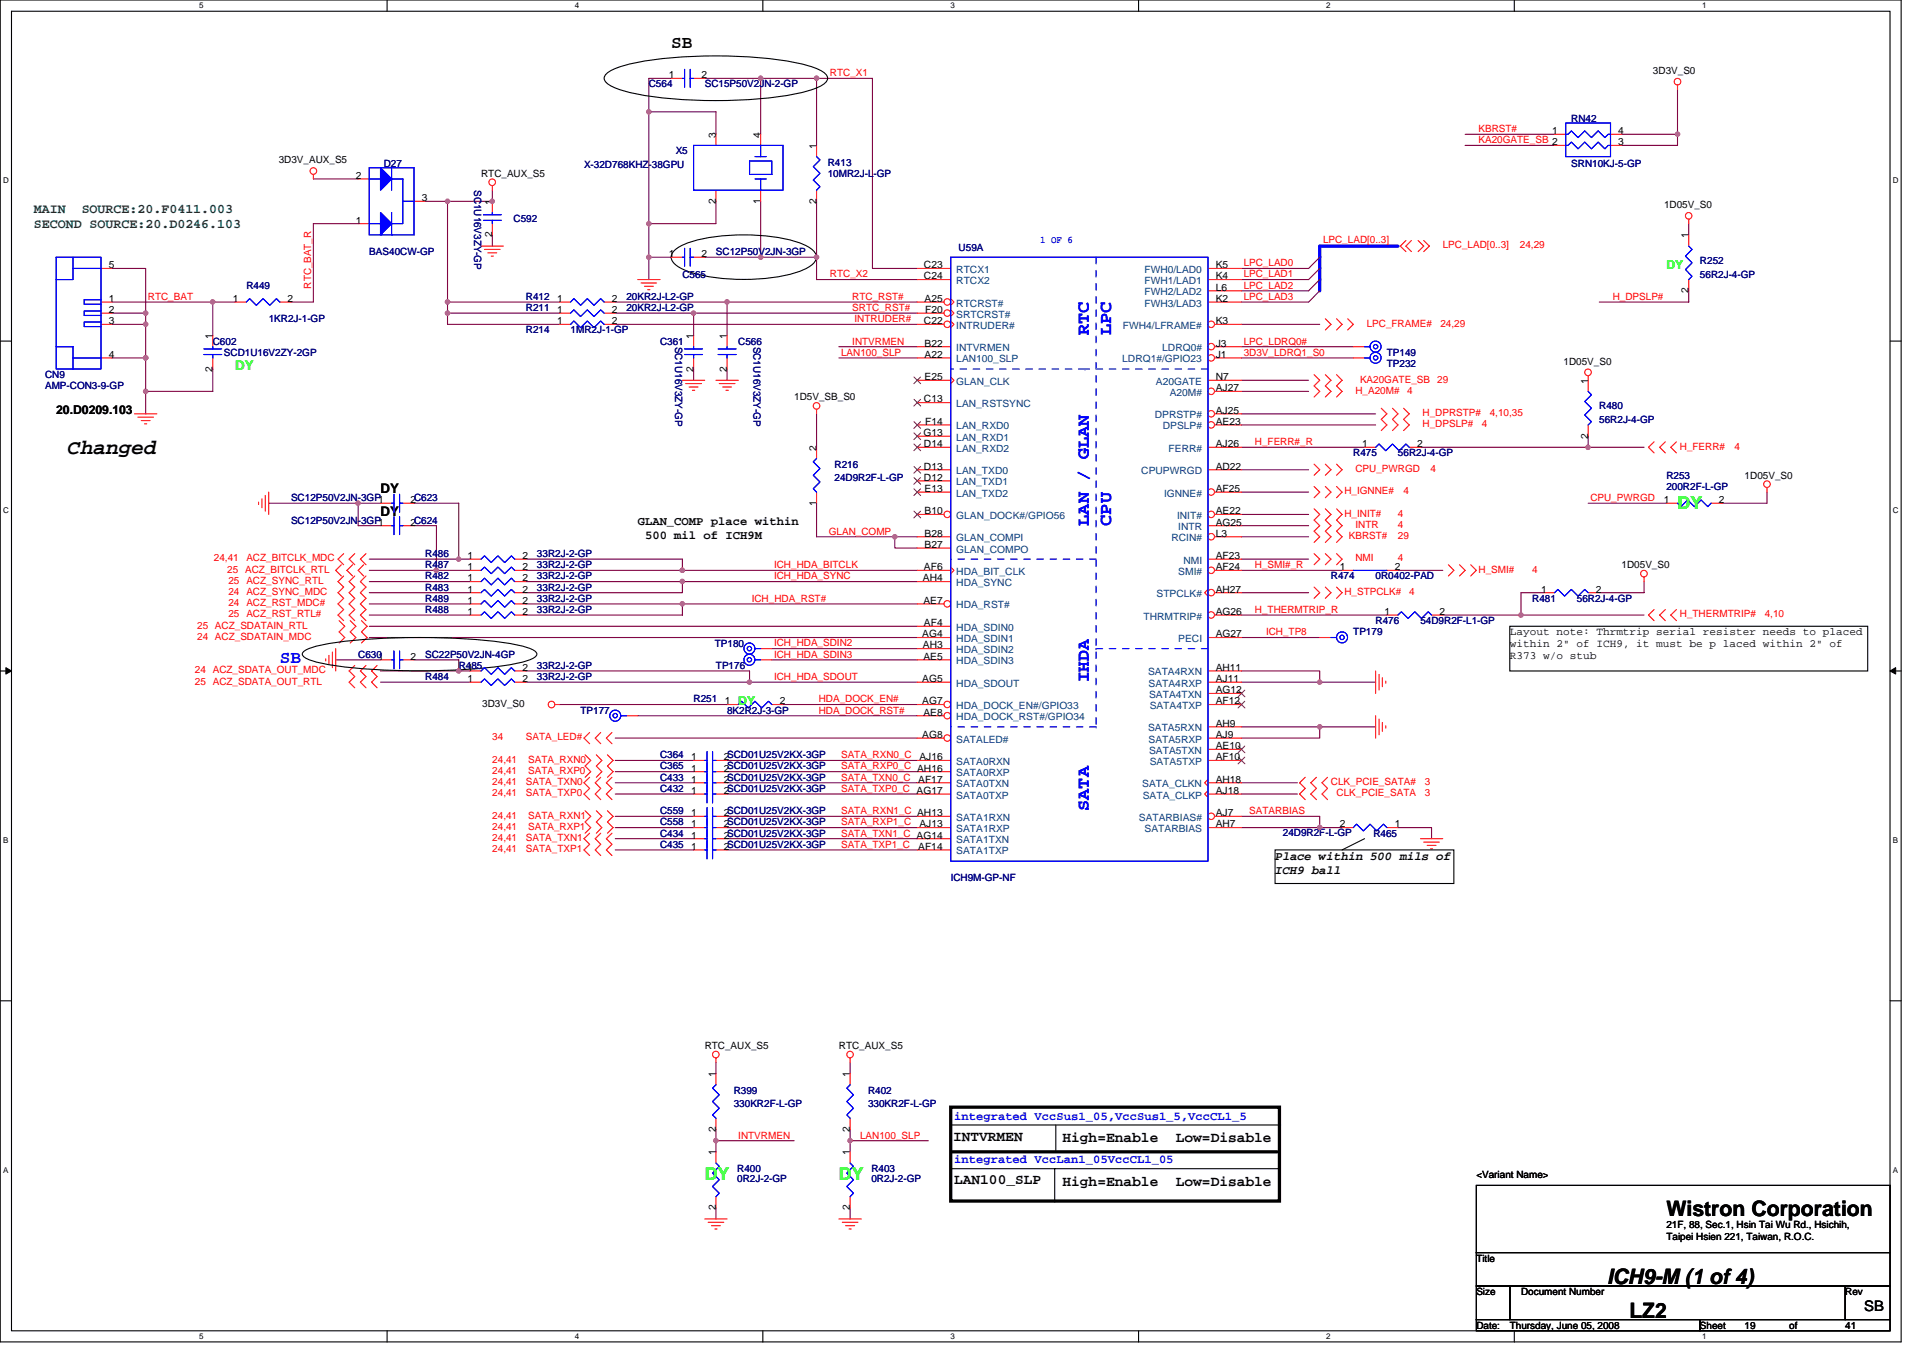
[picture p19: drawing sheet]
<svg xmlns="http://www.w3.org/2000/svg" width="297mm" height="210mm" viewBox="0 0 297 210" stroke-linecap="round" stroke-linejoin="round" font-family="sans-serif">
<defs><g id="words">
<g font-size="3.3">
<text x="10.4" y="70.1">Changed</text>
<text x="257.4" y="187.9">Wistron Corporation</text>
<text x="248.2" y="198.4">ICH9-M (1 of 4)</text>
<text x="251.7" y="203.6">LZ2</text>
</g>
<text font-size="2.8" x="103.7" y="7.5">SB</text>
<g font-size="2.8" fill="#00f">
<text x="168.2" y="51.8" transform="rotate(-90 168.2 51.8)">RTC</text>
<text x="171.7" y="51.8" transform="rotate(-90 171.7 51.8)">LPC</text>
<text x="168.2" y="81.2" transform="rotate(-90 168.2 81.2)">LAN / GLAN</text>
<text x="171.7" y="81.2" transform="rotate(-90 171.7 81.2)">CPU</text>
<text x="43.2" y="102.5">SB</text>
<text x="168.2" y="105.4" transform="rotate(-90 168.2 105.4)">IHDA</text>
<text x="168.2" y="125.2" transform="rotate(-90 168.2 125.2)">SATA</text>
</g>
<g font-size="2.8" fill="#0f0">
<text x="259.1" y="78.6">DY</text>
<text x="108.9" y="182.2">DY</text>
<text x="129.6" y="182.2">DY</text>
</g>
<g font-size="2.2">
<text x="147.2" y="176.2">INTVRMEN</text>
<text x="164.1" y="176.3">High=Enable</text>
<text x="181.6" y="176.3">Low=Disable</text>
<text x="147.4" y="182.9">LAN100_SLP</text>
<text x="164.1" y="183.2">High=Enable</text>
<text x="181.6" y="183.2">Low=Disable</text>
<text x="288" y="202.6">SB</text>
</g>
<g font-size="2.1" fill="#008000">
<text x="5.2" y="32.8">MAIN</text>
<text x="5.2" y="35.2">SECOND SOURCE:20.D0246.103</text>
<text x="12.6" y="32.8">SOURCE:20.F0411.003</text>
</g>
<text font-size="2.1" fill="#0f0" x="36.3" y="57.2">DY</text>
<g font-size="2.1">
<text x="58.8" y="76.2">DY</text>
<text x="58.8" y="79.6">DY</text>
</g>
<g font-size="1.9" fill="#0f0">
<text x="257.4" y="41.5">DY</text>
<text x="114" y="108.9">DY</text>
</g>
<g font-size="1.9">
<text x="8.7" y="63.9">20.D0209.103</text>
<text x="98.5" y="81">GLAN_COMP place within</text>
<text x="99.6" y="83.2">500 mil of ICH9M</text>
<text x="197" y="132.9">Place within 500 mils of</text>
<text x="197" y="135.1">ICH9 ball</text>
</g>
<g font-size="1.9" fill="#00f">
<text x="147.4" y="172.9">integrated VccSus1_05,VccSus1_5,VccCL1_5</text>
<text x="147.4" y="179.7">integrated VccLan1_05VccCL1_05</text>
</g>
<g font-size="1.7">
<text x="233.2" y="98.1">Layout note: Thrmtrip serial resister needs to placed</text>
<text x="233.2" y="99.9">within 2&quot; of ICH9, it must be p laced within 2&quot; of</text>
<text x="233.2" y="101.7">R373 w/o stub</text>
</g>
<g font-size="1.5" fill="#f00">
<text x="128.2" y="11.8">RTC_X1</text>
<text x="228.4" y="20.4">KBRST#</text>
<text x="228.4" y="22.1">KA20GATE_SB 2</text>
<text x="192.1" y="41.1">LPC_LAD0</text>
<text x="204.4" y="37.5">LPC_LAD[0..3]</text>
<text x="222.9" y="38.4">LPC_LAD[0..3]</text>
<text x="234.8" y="38.4">24,29</text>
<text x="22.8" y="46.3">RTC_BAT</text>
<text x="48.1" y="44.6" transform="rotate(-90 48.1 44.6)">RTC_BAT_R</text>
<text x="128.2" y="42.8">RTC_X2</text>
<text x="131.7" y="46.3">RTC_RST#</text>
<text x="192.1" y="42.8">LPC_LAD1</text>
<text x="192.1" y="44.6">LPC_LAD2</text>
<text x="192.1" y="46.3">LPC_LAD3</text>
<text x="249.1" y="46.3">H_DPSLP#</text>
<text x="131.7" y="53.2">INTVRMEN</text>
<text x="131.7" y="48">SRTC_RST#</text>
<text x="132" y="49.8">INTRUDER#</text>
<text x="192.1" y="53.2">LPC_LDRQ0#</text>
<text x="211.1" y="50.5">LPC_FRAME#</text>
<text x="222.5" y="50.5">24,29</text>
<text x="129.9" y="54.9">LAN100_SLP</text>
<text x="192.1" y="54.9">3D3V_LDRQ1_S0</text>
<text x="210.1" y="59.1">KA20GATE_SB</text>
<text x="222" y="59.1">29</text>
<text x="209.4" y="60.8">H_A20M#</text>
<text x="217.3" y="60.8">4</text>
<text x="219.7" y="64.3">H_DPRSTP#</text>
<text x="219.7" y="66">H_DPSLP#</text>
<text x="228.9" y="66">4</text>
<text x="230.1" y="64.3">4,10,35</text>
<text x="193.8" y="68.7">H_FERR#_R</text>
<text x="259.5" y="69.4">H_FERR#</text>
<text x="267.9" y="69.4">4</text>
<text x="207.7" y="76.4">H_IGNNE#</text>
<text x="209.4" y="72.9">CPU_PWRGD</text>
<text x="216.8" y="76.4">4</text>
<text x="221" y="72.9">4</text>
<text x="245.7" y="77.4">CPU_PWRGD</text>
<text x="128" y="82.6">GLAN_COMP</text>
<text x="207.7" y="79.8">H_INIT#</text>
<text x="208.3" y="83.3">KBRST#</text>
<text x="209.4" y="81.6">INTR</text>
<text x="215.9" y="79.8">4</text>
<text x="215.9" y="83.3">29</text>
<text x="215.9" y="81.6">4</text>
<text x="33" y="86.7">24,41</text>
<text x="35.1" y="88.5">25 ACZ_BITCLK_RTL</text>
<text x="38.1" y="86.7">ACZ_BITCLK_MDC</text>
<text x="119.6" y="87.8">ICH_HDA_BITCLK</text>
<text x="119.6" y="89.5">ICH_HDA_SYNC</text>
<text x="193.8" y="87.8">H_SMI#_R</text>
<text x="209.4" y="86.7">NMI</text>
<text x="215.9" y="86.7">4</text>
<text x="228.4" y="88.5">H_SMI#</text>
<text x="236.7" y="88.5">4</text>
<text x="35.3" y="95.4">25 ACZ_RST_RTL#</text>
<text x="35.3" y="90.2">25 ACZ_SYNC_RTL</text>
<text x="35.3" y="91.9">24 ACZ_SYNC_MDC</text>
<text x="35.3" y="93.6">24 ACZ_RST_MDC#</text>
<text x="116.1" y="92.9">ICH_HDA_RST#</text>
<text x="193.8" y="94.7">H_THERMTRIP_R</text>
<text x="207.7" y="91.9">H_STPCLK#</text>
<text x="217.7" y="91.9">4</text>
<text x="259.5" y="95.4">H_THERMTRIP#</text>
<text x="272.6" y="95.4">4,10</text>
<text x="30.5" y="98.8">24 ACZ_SDATAIN_MDC</text>
<text x="30.5" y="97.1">25 ACZ_SDATAIN_RTL</text>
<text x="119.6" y="101.6">ICH_HDA_SDIN3</text>
<text x="119.6" y="99.8">ICH_HDA_SDIN2</text>
<text x="195.6" y="98.1">ICH_TP8</text>
<text x="30.1" y="105.7">25 ACZ_SDATA_OUT_RTL</text>
<text x="30.1" y="104">24 ACZ_SDATA_OUT_MDC</text>
<text x="119.6" y="105">ICH_HDA_SDOUT</text>
<text x="126.5" y="110.2">HDA_DOCK_RST#</text>
<text x="126.5" y="108.5">HDA_DOCK_EN#</text>
<text x="76" y="114.4">34</text>
<text x="76" y="117.8">24,41</text>
<text x="76" y="119.5">24,41</text>
<text x="81.2" y="114.4">SATA_LED#</text>
<text x="81.6" y="117.8">SATA_RXN0</text>
<text x="81.6" y="119.5">SATA_RXP0</text>
<text x="129.9" y="117.1">SATA_RXN0_C</text>
<text x="129.9" y="118.9">SATA_RXP0_C AH16</text>
<text x="76" y="121.3">24,41</text>
<text x="76" y="123">24,41</text>
<text x="81.2" y="121.3">SATA_TXN0</text>
<text x="81.2" y="123">SATA_TXP0</text>
<text x="129.9" y="120.6">SATA_TXN0_C</text>
<text x="129.9" y="122.3">SATA_TXP0_C AG17</text>
<text x="129.9" y="125.8">SATA_RXN1_C AH13</text>
<text x="193" y="125.8">SATARBIAS</text>
<text x="205.6" y="121.3">CLK_PCIE_SATA#</text>
<text x="206.5" y="123">CLK_PCIE_SATA</text>
<text x="220.1" y="121.3">3</text>
<text x="220.1" y="123">3</text>
<text x="76" y="129.9">24,41</text>
<text x="76" y="131.6">24,41</text>
<text x="76" y="126.4">24,41</text>
<text x="76" y="128.2">24,41</text>
<text x="81.2" y="129.9">SATA_TXN1</text>
<text x="81.2" y="131.6">SATA_TXP1</text>
<text x="81.6" y="126.4">SATA_RXN1</text>
<text x="81.6" y="128.2">SATA_RXP1</text>
<text x="129.9" y="127.5">SATA_RXP1_C</text>
<text x="129.9" y="129.2">SATA_TXN1_C AG14</text>
<text x="129.9" y="130.9">SATA_TXP1_C</text>
<text x="114" y="175.9">INTVRMEN</text>
<text x="132.9" y="175.9">LAN100_SLP</text>
</g>
<g font-size="1.5">
<text x="255.3" y="11.4">3D3V_S0</text>
<text x="103.3" y="12.1">1</text>
<text x="108.3" y="12.1">2</text>
<text x="110.6" y="21.3" transform="rotate(-90 110.6 21.3)">3</text>
<text x="117.5" y="21.3" transform="rotate(-90 117.5 21.3)">4</text>
<text x="126.1" y="23" transform="rotate(-90 126.1 23)">1</text>
<text x="239.8" y="20.7">1</text>
<text x="250" y="22.4">3</text>
<text x="250" y="20.7">4</text>
<text x="43" y="25.2">3D3V_AUX_S5</text>
<text x="54.9" y="27.6">2</text>
<text x="74.3" y="27.3">RTC_AUX_S5</text>
<text x="54.9" y="34.5">1</text>
<text x="65.2" y="31.1">3</text>
<text x="76" y="31.6" transform="rotate(-90 76 31.6)">1</text>
<text x="110.6" y="31.5" transform="rotate(-90 110.6 31.5)">2</text>
<text x="117.5" y="31.5" transform="rotate(-90 117.5 31.5)">1</text>
<text x="126.1" y="31.5" transform="rotate(-90 126.1 31.5)">2</text>
<text x="257" y="32.2">1D05V_S0</text>
<text x="16.8" y="41.4">5</text>
<text x="76" y="36.6" transform="rotate(-90 76 36.6)">2</text>
<text x="103.3" y="39.7">1</text>
<text x="108.3" y="39.7">2</text>
<text x="142.7" y="41.4">C23</text>
<text x="187.8" y="41.4">K5</text>
<text x="260.8" y="36.8" transform="rotate(-90 260.8 36.8)">1</text>
<text x="16.8" y="46.6">1</text>
<text x="36" y="46.6">1</text>
<text x="44.4" y="46.6">2</text>
<text x="86" y="46.6">1</text>
<text x="94.5" y="46.6">2</text>
<text x="142.7" y="43.2">C24</text>
<text x="142.8" y="46.6">A25</text>
<text x="187.8" y="43.2">K4</text>
<text x="187.8" y="44.9">L6</text>
<text x="187.8" y="46.6">K2</text>
<text x="260.8" y="45.3" transform="rotate(-90 260.8 45.3)">2</text>
<text x="16.8" y="48.3">2</text>
<text x="16.8" y="50.1">3</text>
<text x="32.8" y="52.3" transform="rotate(-90 32.8 52.3)">1</text>
<text x="86" y="50.1">1</text>
<text x="86" y="48.3">1</text>
<text x="94.5" y="50.1">2</text>
<text x="94.5" y="48.3">2</text>
<text x="107.1" y="52.3" transform="rotate(-90 107.1 52.3)">1</text>
<text x="112.3" y="52.3" transform="rotate(-90 112.3 52.3)">1</text>
<text x="142.7" y="50.1">C22</text>
<text x="142.8" y="53.5">B22</text>
<text x="142.9" y="48.3">F20</text>
<text x="187.8" y="53.5">J3</text>
<text x="187.8" y="50.1">K3</text>
<text x="16.8" y="55.3">4</text>
<text x="32.8" y="57.4" transform="rotate(-90 32.8 57.4)">2</text>
<text x="107.1" y="57.4" transform="rotate(-90 107.1 57.4)">2</text>
<text x="112.3" y="57.4" transform="rotate(-90 112.3 57.4)">2</text>
<text x="142.8" y="58.7">E25</text>
<text x="142.8" y="55.3">A22</text>
<text x="187.8" y="58.7">N7</text>
<text x="187.8" y="55.3">J1</text>
<text x="241.5" y="56.3">1D05V_S0</text>
<text x="245.3" y="59.2" transform="rotate(-90 245.3 59.2)">1</text>
<text x="122.7" y="61.8">1D5V_SB_S0</text>
<text x="142.7" y="62.2">C13</text>
<text x="142.9" y="65.6">F14</text>
<text x="187.8" y="65.6">AE23</text>
<text x="187.8" y="60.4">AJ27</text>
<text x="187.8" y="63.9">AJ25</text>
<text x="126.1" y="69.6" transform="rotate(-90 126.1 69.6)">2</text>
<text x="142.6" y="67.4">G13</text>
<text x="142.7" y="69.1">D14</text>
<text x="187.8" y="69.1">AJ26</text>
<text x="210.4" y="69.1">1</text>
<text x="218.9" y="69.1">2</text>
<text x="245.3" y="67.7" transform="rotate(-90 245.3 67.7)">2</text>
<text x="63.4" y="77.7">2C623</text>
<text x="142.7" y="72.5">D13</text>
<text x="142.7" y="74.3">D12</text>
<text x="142.8" y="76">E13</text>
<text x="187.8" y="76">AF25</text>
<text x="187.8" y="72.5">AD22</text>
<text x="257" y="77.7">1</text>
<text x="265.5" y="77.7">2</text>
<text x="269.5" y="74">1D05V_S0</text>
<text x="63.4" y="81.2">2C624</text>
<text x="126.1" y="78.1" transform="rotate(-90 126.1 78.1)">1</text>
<text x="142.8" y="79.4">B10</text>
<text x="142.8" y="82.9">B28</text>
<text x="187.8" y="82.9">L3</text>
<text x="187.8" y="81.2">AG25</text>
<text x="187.8" y="79.4">AE22</text>
<text x="72.2" y="89.8">1</text>
<text x="72.2" y="86.3">1</text>
<text x="72.2" y="88.1">1</text>
<text x="80.7" y="89.8">2</text>
<text x="80.7" y="86.3">2</text>
<text x="80.7" y="88.1">2</text>
<text x="142.6" y="89.8">AH4</text>
<text x="142.7" y="88.1">AF6</text>
<text x="142.8" y="84.6">B27</text>
<text x="187.8" y="88.1">AF24</text>
<text x="187.8" y="86.3">AF23</text>
<text x="206.9" y="88.1">1</text>
<text x="215.4" y="88.1">2</text>
<text x="250.5" y="87.8">1D05V_S0</text>
<text x="72.2" y="95">1</text>
<text x="72.2" y="91.5">1</text>
<text x="72.2" y="93.3">1</text>
<text x="80.7" y="95">2</text>
<text x="80.7" y="91.5">2</text>
<text x="80.7" y="93.3">2</text>
<text x="142.6" y="93.3">AE7</text>
<text x="187.8" y="91.5">AH27</text>
<text x="187.8" y="95">AG26</text>
<text x="213.8" y="95">1</text>
<text x="222.3" y="95">2</text>
<text x="238" y="91.5">1</text>
<text x="246.5" y="91.5">2</text>
<text x="63.4" y="101.9">2</text>
<text x="142.5" y="98.4">AG4</text>
<text x="142.6" y="100.2">AH3</text>
<text x="142.6" y="101.9">AE5</text>
<text x="142.7" y="96.7">AF4</text>
<text x="187.8" y="98.4">AG27</text>
<text x="72.2" y="103.6">1</text>
<text x="72.2" y="105.3">1</text>
<text x="80.7" y="103.6">2</text>
<text x="80.7" y="105.3">2</text>
<text x="142.5" y="105.3">AG5</text>
<text x="187.8" y="103.6">AH11</text>
<text x="187.8" y="107.1">AG12</text>
<text x="187.8" y="105.3">AJ11</text>
<text x="74.5" y="109.2">3D3V_S0</text>
<text x="111.9" y="108.8">1</text>
<text x="120.4" y="108.8">2</text>
<text x="142.5" y="114">AG8</text>
<text x="142.5" y="108.8">AG7</text>
<text x="142.6" y="110.5">AE8</text>
<text x="187.8" y="112.2">AH9</text>
<text x="187.8" y="114">AJ9</text>
<text x="187.8" y="108.8">AF12</text>
<text x="106.8" y="119.2">1</text>
<text x="106.8" y="117.4">1</text>
<text x="111.8" y="119.2">2SCD01U25V2KX-3GP</text>
<text x="111.8" y="117.4">2SCD01U25V2KX-3GP</text>
<text x="142" y="117.4">AJ16</text>
<text x="187.8" y="115.7">AE10</text>
<text x="187.8" y="117.4">AF10</text>
<text x="106.8" y="122.6">1</text>
<text x="106.8" y="120.9">1</text>
<text x="111.8" y="122.6">2SCD01U25V2KX-3GP</text>
<text x="111.8" y="120.9">2SCD01U25V2KX-3GP</text>
<text x="141.8" y="120.9">AF17</text>
<text x="187.8" y="120.9">AH18</text>
<text x="187.8" y="122.6">AJ18</text>
<text x="106.8" y="126.1">1</text>
<text x="106.8" y="129.5">1</text>
<text x="106.8" y="127.8">1</text>
<text x="106.8" y="131.3">1</text>
<text x="111.8" y="126.1">2SCD01U25V2KX-3GP</text>
<text x="111.8" y="129.5">2SCD01U25V2KX-3GP</text>
<text x="111.8" y="127.8">2SCD01U25V2KX-3GP</text>
<text x="111.8" y="131.3">2SCD01U25V2KX-3GP</text>
<text x="141.8" y="131.3">AF14</text>
<text x="142" y="127.8">AJ13</text>
<text x="187.8" y="126.1">AJ7</text>
<text x="187.8" y="127.8">AH7</text>
<text x="206.9" y="127.8">2</text>
<text x="215.4" y="127.8">1</text>
<text x="108.9" y="162">RTC_AUX_S5</text>
<text x="110.6" y="166.3" transform="rotate(-90 110.6 166.3)">1</text>
<text x="129.6" y="162">RTC_AUX_S5</text>
<text x="131.3" y="166.3" transform="rotate(-90 131.3 166.3)">1</text>
<text x="110.6" y="178.4" transform="rotate(-90 110.6 178.4)">1</text>
<text x="110.6" y="174.8" transform="rotate(-90 110.6 174.8)">2</text>
<text x="131.3" y="178.4" transform="rotate(-90 131.3 178.4)">1</text>
<text x="131.3" y="174.8" transform="rotate(-90 131.3 174.8)">2</text>
<text x="228" y="181.9">&lt;Variant Name&gt;</text>
<text x="110.6" y="186.9" transform="rotate(-90 110.6 186.9)">2</text>
<text x="131.3" y="186.9" transform="rotate(-90 131.3 186.9)">2</text>
<text x="257.4" y="189.7">21F, 88, Sec.1, Hsin Tai Wu Rd., Hsichih,</text>
<text x="257.4" y="191.5">Taipei Hsien 221, Taiwan, R.O.C.</text>
<text x="228" y="194.9">Title</text>
<text x="228" y="200">Size</text>
<text x="234.9" y="200">Document Number</text>
<text x="285" y="200">Rev</text>
<text x="228" y="205.2">Date:</text>
<text x="233.2" y="205.2">Thursday, June 05, 2008</text>
<text x="262.6" y="205.2">Sheet</text>
<text x="269.5" y="205.2">19</text>
<text x="276.4" y="205.2">of</text>
<text x="285" y="205.2">41</text>
</g>
<g font-size="1.5" fill="#000080">
<text x="100.2" y="13.5">C564</text>
<text x="108.9" y="13.5">SC15P50V2JN-2-GP</text>
<text x="104.4" y="23.9">X5</text>
<text x="242.7" y="18.9">RN42</text>
<text x="59.3" y="25.8">D27</text>
<text x="73.2" y="29.4" transform="rotate(90 73.2 29.4)">SC1U16V3ZY-GP</text>
<text x="90.2" y="25.9">X-32D768KHZ-38GPU</text>
<text x="127.9" y="25.6">R413</text>
<text x="127.9" y="27.3">10MR2J-L-GP</text>
<text x="242.7" y="25.8">SRN10KJ-5-GP</text>
<text x="79.3" y="34.2">C592</text>
<text x="57" y="39.4">BAS40CW-GP</text>
<text x="110.6" y="39.4">SC12P50V2JN-3GP</text>
<text x="148.1" y="38.7">U59A</text>
<text x="262.6" y="40.8">R252</text>
<text x="38.1" y="44.6">R449</text>
<text x="81.2" y="46.3">R412</text>
<text x="96.8" y="46.3">20KR2J-L2-GP</text>
<text x="105.4" y="42.9">C565</text>
<text x="262.6" y="42.9">56R2J-4-GP</text>
<text x="32.9" y="53.2">C602</text>
<text x="41.5" y="49.8">1KR2J-1-GP</text>
<text x="81.2" y="51.5">R214</text>
<text x="81.2" y="48">R211</text>
<text x="88.1" y="51.5">1MR2J-1-GP</text>
<text x="96.8" y="48">20KR2J-L2-GP</text>
<text x="102" y="53.2">C361</text>
<text x="104.3" y="53.6" transform="rotate(90 104.3 53.6)">SC1U16V3ZY-GP</text>
<text x="114" y="53.2">C566</text>
<text x="116.4" y="53.6" transform="rotate(90 116.4 53.6)">SC1U16V3ZY-GP</text>
<text x="7" y="58.4">CN9</text>
<text x="34.6" y="54.9">SCD1U16V2ZY-2GP</text>
<text x="214.2" y="54.9">TP149</text>
<text x="214.2" y="56.7">TP232</text>
<text x="7" y="60.1">AMP-CON3-9-GP</text>
<text x="247" y="63.2">R480</text>
<text x="247" y="65.3">56R2J-4-GP</text>
<text x="209" y="70.5">R475</text>
<text x="215.9" y="70.5">56R2J-4-GP</text>
<text x="45" y="77.4">SC12P50V2JN-3GP1</text>
<text x="128.9" y="72.2">R216</text>
<text x="128.9" y="74.3">24D9R2F-L-GP</text>
<text x="257.4" y="74">R253</text>
<text x="257.4" y="75.7">200R2F-L-GP</text>
<text x="45" y="80.9">SC12P50V2JN-3GP1</text>
<text x="65.7" y="89.5">R482</text>
<text x="65.7" y="86">R486</text>
<text x="65.7" y="87.8">R487</text>
<text x="82.9" y="89.5">33R2J-2-GP</text>
<text x="82.9" y="86">33R2J-2-GP</text>
<text x="82.9" y="87.8">33R2J-2-GP</text>
<text x="205.6" y="89.5">R474</text>
<text x="212.5" y="89.5">0R0402-PAD</text>
<text x="65.7" y="94.7">R488</text>
<text x="65.7" y="91.2">R483</text>
<text x="65.7" y="92.9">R489</text>
<text x="82.9" y="94.7">33R2J-2-GP</text>
<text x="82.9" y="91.2">33R2J-2-GP</text>
<text x="82.9" y="92.9">33R2J-2-GP</text>
<text x="236.7" y="92.9">R481</text>
<text x="243.6" y="92.9">56R2J-4-GP</text>
<text x="55.3" y="101.6">C6301</text>
<text x="65.7" y="101.6">SC22P50V2JN-4GP</text>
<text x="110.4" y="99.9">TP180</text>
<text x="209" y="98.1">TP179</text>
<text x="212.5" y="96.4">R476</text>
<text x="219.4" y="96.4">54D9R2F-L1-GP</text>
<text x="65.7" y="105">R484</text>
<text x="70.9" y="103.3">R485</text>
<text x="82.9" y="103.3">33R2J-2-GP</text>
<text x="82.9" y="105">33R2J-2-GP</text>
<text x="110.6" y="103.3">TP176</text>
<text x="89.7" y="110.2">TP177</text>
<text x="107.1" y="108.5">R251</text>
<text x="112.3" y="110.2">8K2R2J-3-GP</text>
<text x="102" y="118.9">C365</text>
<text x="102" y="117.1">C364</text>
<text x="102" y="125.8">C559</text>
<text x="102" y="122.3">C432</text>
<text x="102" y="120.6">C433</text>
<text x="102" y="129.2">C434</text>
<text x="102" y="127.5">C558</text>
<text x="102" y="130.9">C435</text>
<text x="198.2" y="129.1">24D9R2F-L-GP</text>
<text x="212.2" y="129.2">R465</text>
<text x="146.9" y="136.1">ICH9M-GP-NF</text>
<text x="113.3" y="169">R399</text>
<text x="113.3" y="171">330KR2F-L-GP</text>
<text x="134.1" y="169">R402</text>
<text x="134.1" y="171">330KR2F-L-GP</text>
<text x="113.9" y="181">R400</text>
<text x="113.9" y="182.6">0R2J-2-GP</text>
<text x="134.6" y="181">R403</text>
<text x="134.6" y="182.6">0R2J-2-GP</text>
</g>
<text font-size="1.5" fill="#00f" x="160.7" y="37.5">1 OF 6</text>
<g font-size="1.5" fill="#004080">
<text x="147.7" y="42.2">RTCX1</text>
<text x="147.7" y="43.9">RTCX2</text>
<text x="147.7" y="47.3">RTCRST#</text>
<text x="176.8" y="42.2">FWH0/LAD0</text>
<text x="176.8" y="43.9">FWH1/LAD1</text>
<text x="176.8" y="45.6">FWH2/LAD2</text>
<text x="176.8" y="47.3">FWH3/LAD3</text>
<text x="147.7" y="50.8">INTRUDER#</text>
<text x="147.7" y="49.1">SRTCRST#</text>
<text x="173.4" y="50.8">FWH4/LFRAME#</text>
<text x="147.7" y="54.3">INTVRMEN</text>
<text x="147.7" y="59.4">GLAN_CLK</text>
<text x="147.7" y="56">LAN100_SLP</text>
<text x="173.4" y="56">LDRQ1#/GPIO23</text>
<text x="178.6" y="59.4">A20GATE</text>
<text x="179.5" y="54.3">LDRQ0#</text>
<text x="147.7" y="62.9">LAN_RSTSYNC</text>
<text x="178.4" y="64.6">DPRSTP#</text>
<text x="180.7" y="61.2">A20M#</text>
<text x="147.7" y="66.3">LAN_RXD0</text>
<text x="147.7" y="68.1">LAN_RXD1</text>
<text x="147.7" y="69.8">LAN_RXD2</text>
<text x="179.6" y="66.3">DPSLP#</text>
<text x="180.5" y="69.8">FERR#</text>
<text x="147.7" y="73.3">LAN_TXD0</text>
<text x="147.7" y="75">LAN_TXD1</text>
<text x="147.7" y="76.7">LAN_TXD2</text>
<text x="176.3" y="73.3">CPUPWRGD</text>
<text x="179.8" y="76.7">IGNNE#</text>
<text x="147.7" y="80.2">GLAN_DOCK#/GPIO56</text>
<text x="147.7" y="83.6">GLAN_COMPI</text>
<text x="181" y="83.6">RCIN#</text>
<text x="181.8" y="80.2">INIT#</text>
<text x="182" y="81.9">INTR</text>
<text x="147.7" y="88.8">HDA_BIT_CLK</text>
<text x="147.7" y="85.3">GLAN_COMPO</text>
<text x="182" y="88.8">SMI#</text>
<text x="182.8" y="87.1">NMI</text>
<text x="147.7" y="90.5">HDA_SYNC</text>
<text x="147.7" y="94">HDA_RST#</text>
<text x="176.6" y="95.7">THRMTRIP#</text>
<text x="178.6" y="92.2">STPCLK#</text>
<text x="147.7" y="97.4">HDA_SDIN0</text>
<text x="147.7" y="99.2">HDA_SDIN1</text>
<text x="147.7" y="100.9">HDA_SDIN2</text>
<text x="182" y="99.2">PECI</text>
<text x="147.7" y="106.1">HDA_SDOUT</text>
<text x="147.7" y="102.6">HDA_SDIN3</text>
<text x="177.3" y="104.3">SATA4RXN</text>
<text x="177.4" y="106.1">SATA4RXP</text>
<text x="177.5" y="107.8">SATA4TXN</text>
<text x="147.7" y="109.5">HDA_DOCK_EN#/GPIO33</text>
<text x="147.7" y="111.3">HDA_DOCK_RST#/GPIO34</text>
<text x="177.3" y="113">SATA5RXN</text>
<text x="177.6" y="109.5">SATA4TXP</text>
<text x="147.7" y="114.7">SATALED#</text>
<text x="147.7" y="118.2">SATA0RXN</text>
<text x="147.7" y="119.9">SATA0RXP</text>
<text x="177.4" y="114.7">SATA5RXP</text>
<text x="177.5" y="116.4">SATA5TXN</text>
<text x="177.6" y="118.2">SATA5TXP</text>
<text x="147.7" y="121.6">SATA0TXN</text>
<text x="147.7" y="123.3">SATA0TXP</text>
<text x="176.4" y="121.6">SATA_CLKN</text>
<text x="176.5" y="123.3">SATA_CLKP</text>
<text x="147.7" y="126.8">SATA1RXN</text>
<text x="147.7" y="128.5">SATA1RXP</text>
<text x="147.7" y="130.2">SATA1TXN</text>
<text x="147.7" y="132">SATA1TXP</text>
<text x="175.9" y="126.8">SATARBIAS#</text>
<text x="176.8" y="128.5">SATARBIAS</text>
</g>
<g font-size="1.2">
<text x="30.8" y="1.3">5</text>
<text x="88.8" y="1.3">4</text>
<text x="146.8" y="1.3">3</text>
<text x="204.9" y="1.3">2</text>
<text x="262.9" y="1.3">1</text>
<text x=".5" y="28.3">D</text>
<text x="292.4" y="28.3">D</text>
<text x=".5" y="79.2">C</text>
<text x="292.4" y="79.2">C</text>
<text x=".5" y="130.2">B</text>
<text x="292.4" y="130.2">B</text>
<text x=".5" y="181.1">A</text>
<text x="292.4" y="181.1">A</text>
<text x="30.8" y="206.8">5</text>
<text x="88.8" y="206.8">4</text>
<text x="146.8" y="206.8">3</text>
<text x="204.9" y="206.8">2</text>
<text x="262.9" y="206.8">1</text>
</g>
</g></defs>
<path d="M0 0h293.7v207.3h-293.7zM1.8 1.7h290.1v203.8h-290.1z" fill="none" stroke="#000" stroke-width=".17"/>
<g fill="#fff">
<path d="M30.8 .2h.6v1.4h-.6z"/>
<path d="M30.8 205.7h.6v1.4h-.6z"/>
</g>
<path d="M59.8 0v1.7M59.8 205.5v1.8" fill="none" stroke="#000" stroke-width=".17"/>
<g fill="#fff">
<path d="M88.8 .2h.6v1.4h-.6z"/>
<path d="M88.8 205.7h.6v1.4h-.6z"/>
</g>
<path d="M117.8 0v1.7M117.8 205.5v1.8" fill="none" stroke="#000" stroke-width=".17"/>
<g fill="#fff">
<path d="M146.8 .2h.7v1.4h-.7z"/>
<path d="M146.8 205.7h.7v1.4h-.7z"/>
</g>
<path d="M175.9 0v1.7M175.9 205.5v1.8" fill="none" stroke="#000" stroke-width=".17"/>
<g fill="#fff">
<path d="M204.9 .2h.6v1.4h-.6z"/>
<path d="M204.9 205.7h.6v1.4h-.6z"/>
</g>
<path d="M233.9 0v1.7M233.9 205.5v1.8" fill="none" stroke="#000" stroke-width=".17"/>
<g fill="#fff">
<path d="M262.9 .2h.7v1.4h-.7z"/>
<path d="M262.9 205.7h.7v1.4h-.7z"/>
<path d="M.5 27.2h.8v1.4h-.8z"/>
<path d="M292.4 27.2h.8v1.4h-.8z"/>
<path d="M.5 78.1h.8v1.4h-.8z"/>
<path d="M292.4 78.1h.8v1.4h-.8z"/>
</g>
<path d="M0 52.7h1.8M291.9 52.7h1.8" fill="none" stroke="#000" stroke-width=".17"/>
<g fill="#fff">
<path d="M.5 129.1h.8v1.4h-.8z"/>
<path d="M292.4 129.1h.8v1.4h-.8z"/>
</g>
<path d="M0 103.6h1.8M291.9 103.6h1.8" fill="none" stroke="#000" stroke-width=".17"/>
<path d="M.9 103.1l.9 .5-.9 .5zM291.9 103.6l.9-.5v1z" fill="#000" stroke="#000" stroke-width=".15"/>
<g fill="#fff">
<path d="M.5 180h.8v1.4h-.8z"/>
<path d="M292.4 180h.8v1.4h-.8z"/>
</g>
<g fill="none" stroke="#000" stroke-width=".17">
<path d="M93.8 11.3a14.2 14.2 0 0 1 6-1.9 72.7 72.7 0 0 1 24.2 .5 8.9 8.9 0 0 1 3.4 1.4 .91 .91 0 0 1 0 1.6 14.3 14.3 0 0 1-6 1.9 72.7 72.7 0 0 1-24.3-.6 7.1 7.1 0 0 1-3.7-1.7l-.1-.4 .1-.4zM104.1 38.7a11.5 11.5 0 0 1 6.1-2.1 31.8 31.8 0 0 1 13.2 .9 4.5 4.5 0 0 1 2.6 1.7 1.55 1.55 0 0 1-.9 2 16.5 16.5 0 0 1-7 1.8 30.1 30.1 0 0 1-11.7-1 4.5 4.5 0 0 1-2.6-1.8l-.1-.5 .1-.5zM233.2 96.7h55.3v6.9h-55.3zM46.8 100.7a5.6 5.6 0 0 1 2.7-1 97 97 0 0 1 23.3-1l4.8 .5a16.8 16.8 0 0 1 4.8 1.2l.4 .3 .1 .3-.1 .3a5.6 5.6 0 0 1-2.7 1.1 95.8 95.8 0 0 1-23.3 .9l-4.8-.4a16.7 16.7 0 0 1-4.8-1.3l-.4-.3-.1-.3zM197 131.3h27.6v5.2h-27.6zM210.8 129.5l-3.5 1.8M0 154.6h1.8M291.9 154.6h1.8M147 173.8h50.8M163.1 173.8v3.9M146.9 180.5h50.7M162.9 180.5v5.2"/>
<path d="M228 198.6h5.2v5.2h-5.2zM228 183.1h63.9v10.4h-63.9zM228 193.5h63.9v5.1h-63.9zM233.2 198.6h51.8v5.2h-51.8zM285 198.6h6.9v5.2h-6.9zM228 203.8h34.6v1.7h-34.6zM262.6 203.8h29.3v1.7h-29.3z"/>
</g>
<g fill="none" stroke="#800040" stroke-width=".17">
<path d="M100.2 17.3v17.2h10.4v-3.4M103.7 12.1h-3.5v5.2h10.4v3.4M108.9 12.1h25.9v29.4h6.9M117.5 12.1v8.6M126.1 12.1v10.4M259.1 13.8v8.7h-8.6M48.4 27.6h6.9M55.3 34.5h-6.9v12.2h-3.4M69.1 31.1v19h17.3M76 29.4v1.7h-10.3M76 36.3v1.7M100.2 34.5v8.7"/>
<path d="M100.2 39.7h3.5M108.9 39.7h17.2M117.5 31.1v8.6M126.1 31.1v12.1h15.6M203.9 39.7l-1.8 1.8h-10.3M226.3 20.7h13.8M226.3 22.5h13.8M250.5 20.7h8.6M260.9 34.5v1.8M17.3 41.5h5.2v22.4M17.3 50.1h5.2M17.3 46.7h19"/>
<path d="M17.3 55.3h5.2M17.3 48.4h5.2M32.9 46.7v5.1M32.9 57v3.5h-10.4M69.1 46.7h17.3M69.1 48.4h17.3M95 50.1h46.7M95 46.7h46.7M95 48.4h46.7M107.1 48.4v3.4M107.1 57v1.7M112.3 46.7v5.1"/>
<path d="M112.3 57v1.7M129.6 55.3h12.1M129.6 53.6h12.1M191.8 50.1h12.1M191.8 55.3h17.2M191.8 53.6h17.2M191.8 58.7h10.3M203.9 41.5l-1.8 1.7h-10.3M203.9 44.9l-1.8 1.8h-10.3M203.9 43.2l-1.8 1.7h-10.3M260.9 44.9v1.8h-13.9M41.5 77.7h17.3"/>
<path d="M55.3 77.7v3.5h3.5M64 77.7h6.9v8.7M126.1 63.9v5.2M126.1 77.7v5.2h15.6M191.8 69.1h19M191.8 79.5h10.3M191.8 76h10.3M191.8 63.9h20.7M191.8 72.6h10.3M191.8 60.5h10.3M191.8 65.6h20.7M219.4 69.1h34.6"/>
<path d="M245.3 77.7h12.1M245.3 67.4v1.7M272.9 76v1.7h-6.9M57 93.3h15.6M57 86.4h15.6M57 89.8h15.6M57 95h15.6M57 91.5h15.6M57 98.5h84.7M57 96.7h84.7M64 81.2h3.4v6.9h-10.4M67.4 88.1h5.2"/>
<path d="M81.2 89.8h24.2v1.7h-24.2M81.2 93.3h60.5M81.2 86.4h24.2v1.7M81.2 88.1h60.5M105.4 93.3v1.7h-24.2M105.4 89.8h36.3M138.2 82.9v1.7h3.5M191.8 82.9h10.3M191.8 86.4h10.3M191.8 88.1h15.5M191.8 95h22.4M191.8 91.5h10.3"/>
<path d="M191.8 81.2h10.3M191.8 98.5h12.1M215.9 88.1h7M222.9 95h31.1M238.4 91.5h-3.5v3.5M254 89.8v1.7h-7M51.9 101.9h6.9M58.8 105.4h13.8M58.8 103.6h13.8M64 101.9h6.9v1.7M81.2 105.4h60.5M81.2 103.6h34.6v1.8"/>
<path d="M86.4 108.8h25.9M95 114h46.7M95 117.5h12.1M95 119.2h12.1M98.5 110.6h43.2M112.3 117.5h29.4M112.3 119.2h29.4M119.2 101.9h22.5M119.2 100.2h22.5M120.9 108.8h20.8M191.8 103.6h12.1v1.8M191.8 105.4h20.7"/>
<path d="M191.8 112.3h20.7M203.9 112.3v1.7h-12.1M95 126.1h12.1M95 127.8h12.1M95 120.9h12.1M95 122.6h12.1M95 129.5h12.1M95 131.3h12.1M112.3 126.1h29.4M112.3 127.8h29.4M112.3 120.9h29.4M112.3 122.6h29.4"/>
<path d="M112.3 129.5h29.4M112.3 131.3h29.4M191.8 126.1h12.1v1.7h3.4M191.8 127.8h12.1M191.8 120.9h8.6M191.8 122.6h8.6M215.9 127.8h5.2v1.7M110.6 164.1v1.7M110.6 174.5v3.4M110.6 176.2h12.1M131.3 176.2h12.1M131.3 164.1v1.7"/>
<path d="M131.3 174.5v3.4M110.6 186.5v1.8M131.3 186.5v1.8"/>
</g>
<g fill="#f0f" stroke="#f0f" stroke-width=".17">
<circle cx="100.2" cy="34.5" r=".34"/>
<circle cx="117.5" cy="12.1" r=".34"/>
<circle cx="117.5" cy="39.7" r=".34"/>
<circle cx="126.1" cy="39.7" r=".34"/>
<circle cx="126.1" cy="12.1" r=".34"/>
<circle cx="100.2" cy="39.7" r=".34"/>
<circle cx="69.1" cy="46.6" r=".34"/>
<circle cx="32.8" cy="46.6" r=".34"/>
<circle cx="112.3" cy="46.6" r=".34"/>
<circle cx="76" cy="31.1" r=".34"/>
<circle cx="69.1" cy="31.1" r=".34"/>
<circle cx="203.9" cy="127.8" r=".34"/>
<circle cx="105.4" cy="93.3" r=".34"/>
<circle cx="105.4" cy="88.1" r=".33"/>
<circle cx="70.8" cy="86.4" r=".34"/>
<circle cx="115.8" cy="105.4" r=".33"/>
<circle cx="138.2" cy="82.9" r=".34"/>
<circle cx="110.6" cy="176.2" r=".34"/>
<circle cx="131.3" cy="176.2" r=".34"/>
<circle cx="245.3" cy="69.1" r=".34"/>
<circle cx="69.1" cy="48.4" r=".34"/>
<circle cx="107.1" cy="48.4" r=".34"/>
<circle cx="234.9" cy="95" r=".34"/>
<circle cx="105.4" cy="89.8" r=".34"/>
<circle cx="203.9" cy="105.4" r=".33"/>
<circle cx="203.9" cy="112.3" r=".34"/>
<circle cx="22.5" cy="60.4" r=".34"/>
<circle cx="70.8" cy="103.6" r=".34"/>
<circle cx="67.4" cy="88.1" r=".33"/>
<circle cx="55.3" cy="77.7" r=".34"/>
<circle cx="100.2" cy="17.3" r=".34"/>
<circle cx="259.1" cy="20.7" r=".34"/>
<circle cx="22.5" cy="55.3" r=".34"/>
<circle cx="22.5" cy="50.1" r=".34"/>
<circle cx="22.5" cy="48.4" r=".34"/>
</g>
<path d="M215.9 38h-12v6.9" fill="none" stroke="#00f" stroke-width=".51"/>
<g fill="none" stroke="#f00" stroke-width=".17">
<path d="M103.7 12.1h1.7M107.1 12.1h1.8M259.1 13.1v.7M48.4 26.9v.7M74.3 38h3.5M74.8 38.5h2.5M75.4 39.1h1.3M75.9 39.6h.3M76 28.7v.7M110.6 20.7v1.8M110.6 29.4v1.7M117.5 20.7v1.8"/>
<path d="M117.5 29.4v1.7M217.2 37.1l-.9 .9 .9 .9M218 37.1l-.8 .9 .8 .9M219.1 37.1l.8 .9-.8 .9M219.9 37.1l.9 .9-.9 .9M260.9 33.9v.6M32.9 51.8v1.8M32.9 55.3v1.7M86.4 46.7h1.7M86.4 50.1h1.7M93.3 46.7h1.7M93.3 50.1h1.7"/>
<path d="M98.5 43.2h3.5M99 43.7h2.4M99.5 44.2h1.4M100.1 44.7h.3M105.4 58.7h3.5M105.9 59.2h2.4M106.4 59.8h1.4M110.6 58.7h3.4M111.1 59.2h2.4M111.6 59.8h1.4M141.7 43.2h5.2M141.7 53.6h5.2"/>
<path d="M141.7 41.5h5.2M146.9 49.6l.5 .5-.5 .5M203 57.9l.9 .8-.9 .9 .9 .9-.9 .8M204.7 49.2l.9 .9-.9 .9M204.7 57.9l.9 .8-.9 .9 .9 .9-.9 .8M206.5 49.2l.8 .9-.8 .9M206.5 57.9l.8 .8-.8 .9 .8 .9-.8 .8M208.2 49.2l.8 .9-.8 .9M209 53.6h1.8M245.3 58v.7M20.8 63.9h3.4M21.3 64.4h2.4"/>
<path d="M21.8 65h1.4M22.3 65.5h.4M39.9 77.6v.3M40.5 77v1.4M41 76.5v2.5M41.5 76v3.5M107 60.3h.3M112.1 60.3h.4M126.1 63.2v.7M126.1 69.1v1.7M126.1 76v1.7M203 75.1l.9 .9-.9 .9"/>
<path d="M203 78.6l.9 .9-.9 .8 .9 .9-.9 .8 .9 .9-.9 .9M203 71.7l.9 .9-.9 .8M204.7 75.1l.9 .9-.9 .9M204.7 78.6l.9 .9-.9 .8 .9 .9-.9 .8 .9 .9-.9 .9M204.7 71.7l.9 .9-.9 .8M206.5 71.7l.8 .9-.8 .8M206.5 75.1l.8 .9-.8 .9M206.5 78.6l.8 .9-.8 .8 .8 .9-.8 .8 .8 .9-.8 .9M213.4 63.1l.8 .8-.8 .9 .8 .8-.8 .9M215.1 63.1l.8 .8-.8 .9 .8 .8-.8 .9M216.8 63.1l.9 .8-.9 .9 .9 .8-.9 .9M255.5 68.2l-.9 .9 .9 .9"/>
<path d="M257.2 68.2l-.8 .9 .8 .9M257.4 77.7h1.7M258.9 68.2l-.8 .9 .8 .9M264.3 77.7h1.7M272.9 75.3v.7M52.4 95.9l.9 .8-.9 .9 .9 .9-.9 .8M52.7 87.2l-.8 .9 .8 .9M53.1 89l-.9 .8 .9 .9-.9 .8 .9 .9-.9 .9 .9 .8-.9 .9 .9 .9M53.1 85.5l-.9 .9 .9 .8M54.1 95.9l.9 .8-.9 .9 .9 .9-.9 .8M54.5 87.2l-.9 .9 .9 .9M54.8 89l-.9 .8 .9 .9-.9 .8 .9 .9-.9 .9 .9 .8-.9 .9 .9 .9"/>
<path d="M54.8 85.5l-.9 .9 .9 .8M55.8 95.9l.9 .8-.9 .9 .9 .9-.9 .8M56.2 87.2l-.9 .9 .9 .9M56.5 89l-.8 .8 .8 .9-.8 .8 .8 .9-.8 .9 .8 .8-.8 .9 .8 .9M56.5 85.5l-.8 .9 .8 .8M58.8 81.2h1.7M62.2 81.2h1.8M72.6 95h1.7M72.6 89.8h1.7M72.6 86.4h1.7M79.5 95h1.7M79.5 89.8h1.7"/>
<path d="M79.5 86.4h1.7M203 90.7l.9 .8-.9 .9M203 85.5l.9 .9-.9 .8M204.7 90.7l.9 .8-.9 .9M204.7 85.5l.9 .9-.9 .8M206.5 90.7l.8 .8-.8 .9M206.5 85.5l.8 .9-.8 .8M207.3 88.1h1.7M214.2 88.1h1.7M223.7 87.2l.9 .9-.9 .9M225.4 87.2l.9 .9-.9 .9M227.2 87.2l.8 .9-.8 .9"/>
<path d="M254 89.1v.7M255.5 94.1l-.9 .9 .9 .9M257.2 94.1l-.8 .9 .8 .9M258.9 94.1l-.8 .9 .8 .9M50.3 101.7v.4M50.8 101.2v1.4M51.3 100.7v2.4M51.9 100.2v3.4M54.8 102.8l-.9 .8 .9 .9-.9 .9 .9 .8M56.5 102.8l-.8 .8 .8 .9-.8 .9 .8 .8M58.2 102.8l-.8 .8 .8 .9-.8 .9 .8 .8M85.7 108.8h.7"/>
<path d="M90.4 116.6l.8 .9-.8 .8 .8 .9-.8 .9M91.1 113.1l-.9 .9 .9 .9M92.1 116.6l.9 .9-.9 .8 .9 .9-.9 .9M92.8 113.1l-.9 .9 .9 .9M93.8 116.6l.9 .9-.9 .8 .9 .9-.9 .9M94.5 113.1l-.8 .9 .8 .9M96.8 110.6h1.7M117.5 100.2h1.7M212.5 103.6v3.5M212.5 110.6v3.4M213 104.2v2.4M213 111.1v2.4"/>
<path d="M213.5 104.7v1.4M213.5 111.6v1.4M214.1 105.2v.3M214.1 112.1v.4M90.4 125.2l.8 .9-.8 .9 .8 .8-.8 .9M91.1 128.7l-.9 .8 .9 .9-.9 .9 .9 .8M91.1 120.1l-.9 .8 .9 .9-.9 .8 .9 .9M92.1 125.2l.9 .9-.9 .9 .9 .8-.9 .9M92.8 128.7l-.9 .8 .9 .9-.9 .9 .9 .8M92.8 120.1l-.9 .8 .9 .9-.9 .8 .9 .9M93.8 125.2l.9 .9-.9 .9 .9 .8-.9 .9M94.5 128.7l-.8 .8 .8 .9-.8 .9 .8 .8"/>
<path d="M94.5 120.1l-.8 .8 .8 .9-.8 .8 .8 .9M107.1 129.5h1.8M107.1 126.1h1.8M107.1 127.8h1.8M110.6 129.5h1.7M110.6 126.1h1.7M110.6 127.8h1.7M201.6 120.1l-.9 .8 .9 .9-.9 .8 .9 .9M203.3 120.1l-.8 .8 .8 .9-.8 .8 .8 .9M205.1 120.1l-.9 .8 .9 .9-.9 .8 .9 .9M219.4 129.5h3.5M219.9 130.1h2.4"/>
<path d="M220.4 130.6h1.4M221 131.1h.3M110.6 163.4v.7M110.6 165.8v1.8M110.6 172.7v1.8M131.3 163.4v.7M131.3 165.8v1.8M131.3 172.7v1.8M108.9 188.3h3.4M109.4 188.8h2.4M109.9 189.3h1.4M110.4 189.8h.4"/>
<path d="M129.6 188.3h3.5M130.1 188.8h2.4M130.6 189.3h1.4M131.1 189.8h.4"/>
<circle cx="259.1" cy="12.6" r=".51"/>
<circle cx="48.4" cy="26.4" r=".51"/>
<circle cx="76" cy="28.1" r=".51"/>
<circle cx="260.8" cy="33.3" r=".51"/>
<circle cx="245.3" cy="57.5" r=".51"/>
<circle cx="126.1" cy="62.7" r=".51"/>
<circle cx="272.9" cy="74.8" r=".51"/>
<circle cx="253.9" cy="88.6" r=".51"/>
<circle cx="85.2" cy="108.8" r=".51"/>
<circle cx="110.6" cy="162.9" r=".51"/>
<circle cx="131.3" cy="162.9" r=".51"/>
</g>
<path d="M146.9 171h50.7v14.5h-50.7zM147 177.9h50.3" fill="none" stroke="#000" stroke-width=".51"/>
<g fill="none" stroke="#00f" stroke-width=".17">
<path d="M105.4 12.1h.3M105.7 10.7v2.8M106.6 12.1h.5M106.6 10.7v2.8M107.1 22.5h13.8v6.9h-13.8zM115.8 24.9h3.4v2h-3.4zM116.6 27.6h1.8M116.6 24.2h1.8M117.5 22.5v1.7M117.5 27.6v1.8M31.5 53.9h2.7M31.5 54.8h2.7"/>
<path d="M32.9 53.6v.3M32.9 54.8v.5M88.1 46.7l.5-.6 1.1 1.1 1-1.1 1.1 1.1 1-1.1 .5 .6M88.1 50.1l.5-.5 1.1 1 1-1 1.1 1 1-1 .5 .5M210.8 53.6h.8M60.9 79.8v2.8M61.7 79.8v2.8M126.1 70.8l-.5 .5 1.1 1.1-1.1 1 1.1 1-1.1 1.1 .5 .5M259.1 77.7l.5 .6 1.1-1.1 1 1.1 1.1-1.1 1 1.1 .5-.6M60.5 81.2h.4M61.7 81.2h.5M74.3 95l.5-.5 1.1 1 1-1 1.1 1 1-1 .5 .5"/>
<path d="M74.3 89.8l.5-.5 1.1 1 1-1 1.1 1 1-1 .5 .5M74.3 86.4l.5-.5 1.1 1 1-1 1.1 1 1-1 .5 .5M209 88.1h5.2M95.9 110.6h.9M116.6 100.2h.9M108.9 126.1h.3M108.9 129.5h.3M108.9 127.8h.3M109.2 124.7v6.2M110.1 126.1h.5M110.1 124.7v6.2M110.1 129.5h.5"/>
<path d="M110.1 127.8h.5M110.6 167.6l-.5 .5 1 1-1 1 1 1.1-1 1 .5 .5M131.3 167.6l-.5 .5 1 1-1 1 1 1.1-1 1 .5 .5"/>
<circle cx="212.5" cy="53.5" r=".86"/>
<circle cx="212.5" cy="53.5" r=".33"/>
<circle cx="95" cy="110.5" r=".85"/>
<circle cx="95" cy="110.5" r=".34"/>
<circle cx="115.8" cy="100.2" r=".85"/>
<circle cx="115.8" cy="100.2" r=".34"/>
</g>
<circle cx="146.3" cy="50.1" r=".51" fill="#fff" stroke="#f00" stroke-width=".17"/>
<g fill="none" stroke="#f00" stroke-width=".17">
<path d="M141.7 50.1h4.1M141.7 58.7h5.2M146.9 58.2l.5 .5-.5 .5M141.7 62.2h5.2M141.7 65.6h5.2M141.7 67.4h5.2M141.7 69.1h5.2M141.7 72.6h5.2M141.7 74.3h5.2M141.7 76h5.2M141.7 88.1h5.2M141.7 89.8h5.2"/>
<path d="M146.9 87.6l.5 .5-.5 .5"/>
</g>
<g fill="none" stroke="#804000" stroke-width=".15">
<path d="M141.2 58.2l1 1.1M142.2 58.2l-1 1.1M141.2 61.7l1 1M141.2 65.1l1 1.1M141.2 66.9l1 1M141.2 68.6l1 1M141.2 72.1l1 1M141.2 73.8l1 1M141.2 75.5l1 1M142.2 61.7l-1 1M142.2 65.1l-1 1.1M142.2 66.9l-1 1"/>
<path d="M142.2 68.6l-1 1M142.2 72.1l-1 1M142.2 73.8l-1 1M142.2 75.5l-1 1"/>
</g>
<circle cx="146.3" cy="93.3" r=".51" fill="#fff" stroke="#f00" stroke-width=".17"/>
<path d="M141.7 93.3h4.1M141.7 96.7h5.2M141.7 98.5h5.2M141.7 100.2h5.2M141.7 105.4h5.2" fill="none" stroke="#f00" stroke-width=".17"/>
<circle cx="146.3" cy="114" r=".51" fill="#fff" stroke="#f00" stroke-width=".17"/>
<g fill="none" stroke="#f00" stroke-width=".17">
<path d="M141.7 114h4.1M141.7 117.5h5.2M141.7 119.2h5.2M141.7 120.9h5.2M141.7 122.6h5.2M141.7 126.1h5.2M141.7 127.8h5.2M141.7 129.5h5.2M141.7 131.3h5.2M186.6 120.4l-.5 .5 .5 .5M186.6 122.1l-.5 .5 .5 .5M186.6 120.9h5.2"/>
<path d="M186.6 122.6h5.2"/>
</g>
<circle cx="187.1" cy="126.1" r=".51" fill="#fff" stroke="#f00" stroke-width=".17"/>
<path d="M186.6 41.5h5.2M186.6 43.2h5.2M186.6 44.9h5.2M186.6 46.7h5.2M186.6 127.8h5.2M187.6 126.1h4.2" fill="none" stroke="#f00" stroke-width=".17"/>
<circle cx="187.1" cy="53.5" r=".51" fill="#fff" stroke="#f00" stroke-width=".17"/>
<path d="M187.6 53.6h4.2" fill="none" stroke="#f00" stroke-width=".17"/>
<circle cx="187.1" cy="55.3" r=".51" fill="#fff" stroke="#f00" stroke-width=".17"/>
<path d="M187.6 55.3h4.2" fill="none" stroke="#f00" stroke-width=".17"/>
<circle cx="187.1" cy="50.1" r=".51" fill="#fff" stroke="#f00" stroke-width=".17"/>
<path d="M186.6 58.7h5.2M187.6 50.1h4.2" fill="none" stroke="#f00" stroke-width=".17"/>
<circle cx="187.1" cy="60.4" r=".51" fill="#fff" stroke="#f00" stroke-width=".17"/>
<path d="M187.6 60.5h4.2" fill="none" stroke="#f00" stroke-width=".17"/>
<circle cx="187.1" cy="63.9" r=".51" fill="#fff" stroke="#f00" stroke-width=".17"/>
<path d="M187.6 63.9h4.2" fill="none" stroke="#f00" stroke-width=".17"/>
<circle cx="187.1" cy="65.6" r=".51" fill="#fff" stroke="#f00" stroke-width=".17"/>
<path d="M186.6 69.1h5.2M186.6 72.6h5.2M187.6 65.6h4.2" fill="none" stroke="#f00" stroke-width=".17"/>
<circle cx="187.1" cy="76" r=".51" fill="#fff" stroke="#f00" stroke-width=".17"/>
<path d="M187.6 76h4.2" fill="none" stroke="#f00" stroke-width=".17"/>
<circle cx="187.1" cy="79.4" r=".51" fill="#fff" stroke="#f00" stroke-width=".17"/>
<path d="M187.6 79.5h4.2M186.6 81.2h5.2" fill="none" stroke="#f00" stroke-width=".17"/>
<circle cx="187.1" cy="82.9" r=".51" fill="#fff" stroke="#f00" stroke-width=".17"/>
<path d="M187.6 82.9h4.2" fill="none" stroke="#f00" stroke-width=".17"/>
<circle cx="187.1" cy="88.1" r=".51" fill="#fff" stroke="#f00" stroke-width=".17"/>
<path d="M186.6 91l-.5 .5 .5 .6M186.6 86.4h5.2M187.6 88.1h4.2" fill="none" stroke="#f00" stroke-width=".17"/>
<circle cx="187.1" cy="91.5" r=".51" fill="#fff" stroke="#f00" stroke-width=".17"/>
<path d="M187.6 91.5h4.2" fill="none" stroke="#f00" stroke-width=".17"/>
<circle cx="187.1" cy="95" r=".51" fill="#fff" stroke="#f00" stroke-width=".17"/>
<path d="M146.9 46.1l.5 .6-.5 .5M187.6 95h4.2" fill="none" stroke="#f00" stroke-width=".17"/>
<circle cx="146.3" cy="46.6" r=".51" fill="#fff" stroke="#f00" stroke-width=".17"/>
<path d="M141.7 46.7h4.1" fill="none" stroke="#f00" stroke-width=".17"/>
<circle cx="146.3" cy="79.4" r=".51" fill="#fff" stroke="#f00" stroke-width=".17"/>
<path d="M141.7 79.5h4.1M141.7 84.6h5.2M141.7 82.9h5.2M186.6 98.5h5.2M141.7 101.9h5.2M186.6 107.1h5.2M186.6 103.6h5.2M186.6 108.8h5.2M186.6 105.4h5.2" fill="none" stroke="#f00" stroke-width=".17"/>
<path d="M141.2 79l1 1M142.2 79l-1 1M191.3 106.6l1 1M191.3 108.3l1 1M192.3 106.6l-1.1 1M192.3 108.3l-1.1 1" fill="none" stroke="#804000" stroke-width=".15"/>
<circle cx="146.3" cy="108.8" r=".51" fill="#fff" stroke="#f00" stroke-width=".17"/>
<path d="M141.7 108.8h4.1" fill="none" stroke="#f00" stroke-width=".17"/>
<circle cx="146.3" cy="110.5" r=".51" fill="#fff" stroke="#f00" stroke-width=".17"/>
<path d="M141.7 55.3h5.2M146.9 47.9l.5 .5-.5 .5M141.7 110.6h4.1M186.6 112.3h5.2M186.6 114h5.2M186.6 115.7h5.2M186.6 117.5h5.2" fill="none" stroke="#f00" stroke-width=".17"/>
<path d="M191.3 115.2l1 1.1M191.3 116.9l1 1.1M192.3 115.2l-1.1 1.1M192.3 116.9l-1.1 1.1" fill="none" stroke="#804000" stroke-width=".15"/>
<circle cx="146.3" cy="48.4" r=".51" fill="#fff" stroke="#f00" stroke-width=".17"/>
<g fill="none" stroke="#f00" stroke-width=".17">
<path d="M55.3 34.5h1.7M55.3 27.6h1.7M64 31.1h1.7M76 31.1v1.7M76 34.5v1.8M103.7 39.7h1.7M107.1 39.7h1.8M126.1 22.5v1.7M126.1 29.4v1.7M240.1 20.7h1.7M240.1 22.5h1.7M248.8 20.7h1.7"/>
<path d="M248.8 22.5h1.7M260.9 36.3v1.7M15.6 48.4h1.7M15.6 55.3h1.7M15.6 46.7h1.7M15.6 50.1h1.7M15.6 41.5h1.7M36.3 46.7h1.8M43.2 46.7h1.8M86.4 48.4h1.7M93.3 48.4h1.7M107.1 51.8v1.8"/>
<path d="M107.1 55.3v1.7M112.3 51.8v1.8M112.3 55.3v1.7M141.7 48.4h4.1M209 55.3h1.8M245.3 58.7v1.8M260.9 43.2v1.7M58.8 77.7h1.7M62.2 77.7h1.8M210.8 69.1h1.7M217.7 69.1h1.7M245.3 65.6v1.8"/>
<path d="M72.6 91.5h1.7M72.6 88.1h1.7M72.6 93.3h1.7M79.5 91.5h1.7M79.5 88.1h1.7M79.5 93.3h1.7M203.9 98.5h1.7M214.2 95h1.7M221.1 95h1.8M238.4 91.5h1.7M245.3 91.5h1.7M58.8 101.9h1.7"/>
<path d="M62.2 101.9h1.8M72.6 103.6h1.7M72.6 105.4h1.7M79.5 103.6h1.7M79.5 105.4h1.7M107.1 119.2h1.8M107.1 117.5h1.8M110.6 119.2h1.7M110.6 117.5h1.7M112.3 108.8h1.7M117.5 101.9h1.7M119.2 108.8h1.7"/>
<path d="M107.1 131.3h1.8M107.1 122.6h1.8M107.1 120.9h1.8M110.6 131.3h1.7M110.6 122.6h1.7M110.6 120.9h1.7M207.3 127.8h1.7M214.2 127.8h1.7M110.6 177.9v1.7M131.3 177.9v1.7M110.6 184.8v1.7M131.3 184.8v1.7"/>
</g>
<path d="M169.3 39.7v72.6M146.9 57h.1M167.6 57h-20.7M167.6 57h.1M186.6 57h-19M146.9 86.4h.1M169.3 86.4h-22.4M146.9 112.3h.1M169.3 112.3h.1M169.3 112.3h-22.4M169.3 100.2h.1M186.6 100.2h-17.3" fill="none" stroke="#fff" stroke-width=".15" stroke-dasharray="1 1 1 1 1 1 1 1"/>
<path d="M169.3 39.7v72.6M146.9 57h.1M167.6 57h-20.7M167.6 57h.1M186.6 57h-19M146.9 86.4h.1M169.3 86.4h-22.4M146.9 112.3h.1M169.3 112.3h.1M169.3 112.3h-22.4M169.3 100.2h.1M186.6 100.2h-17.3" fill="none" stroke="#00f" stroke-width=".15" stroke-dasharray="1 1 1 1 1 1 1 1"/>
<g fill="none" stroke="#00f" stroke-width=".17">
<path d="M241.8 19h7v5.2h-7zM8.7 39.7h6.9v17.3h-6.9zM11.3 39.7v3.5h-2.6M57 27.6h1.8M57 34.5h1.8M57 25.9h7v10.4h-7zM60.5 27.6h1.7v6.9h-1.7M60.5 25.9v3.5M60.5 32.8v3.5M62.2 31.1h1.8M74.7 33.2h2.7M74.7 34h2.7"/>
<path d="M76 32.8v.4M76 34v.5M105.4 39.7h.3M105.7 38.4v2.7M106.6 39.7h.5M106.6 38.4v2.7M126.1 24.2l.6 .5-1.1 1 1.1 1.1-1.1 1 1.1 1.1-.6 .5M146.9 39.7h39.7v93.3h-39.7zM241.8 20.7h.4l.5-.5 1.1 1.1 1-1.1 1 1.1 1.1-1.1 1 1.1 .5-.6h.4M241.8 22.5h.4l.5-.6 1.1 1.1 1-1.1 1 1.1 1.1-1.1 1 1.1 .5-.5h.4M260.9 38l.5 .5-1.1 1.1 1.1 1-1.1 1 1.1 1.1-.5 .5M8.7 53.6h2.6v3.4"/>
<path d="M11.3 55.3h4.3M11.3 41.5h4.3M15.6 46.3h-2.6v.7h2.6M15.6 48h-2.6v.7h2.6M15.6 49.7h-2.6v.7h2.6M38.1 46.7l.5-.6 1 1.1 1-1.1 1.1 1.1 1-1.1 .5 .6M88.1 48.4l.5-.5 1.1 1 1-1 1.1 1 1-1 .5 .5M105.7 53.9h2.8M105.7 54.8h2.8M107.1 53.6v.3M107.1 54.8v.5M110.9 53.9h2.8"/>
<path d="M110.9 54.8h2.8M112.3 53.6v.3M112.3 54.8v.5M210.8 55.3h.8M60.5 77.7h.4M60.9 76.3v2.8M61.7 77.7h.5M61.7 76.3v2.8M212.5 69.1l.5-.5 1.1 1 1-1 1 1 1.1-1 .5 .5M245.3 60.5l.5 .5-1 1 1 1.1-1 1 1 1-.5 .5M74.3 91.5l.5-.5 1.1 1.1 1-1.1 1.1 1.1 1-1.1 .5 .5M74.3 88.1l.5-.5 1.1 1 1-1 1.1 1 1-1 .5 .5"/>
<path d="M74.3 93.3l.5-.5 1.1 1 1-1 1.1 1 1-1 .5 .5M205.6 98.5h.9M215.9 95l.6-.5 1 1 1-1 1.1 1 1-1 .5 .5M240.1 91.5l.5-.5 1.1 1.1 1-1.1 1.1 1.1 1-1.1 .5 .5M60.5 101.9h.4M60.9 100.5v2.8M61.7 101.9h.5M61.7 100.5v2.8M74.3 103.6l.5-.5 1.1 1.1 1-1.1 1.1 1.1 1-1.1 .5 .5M74.3 105.4l.5-.5 1.1 1 1-1 1.1 1 1-1 .5 .5M108.9 119.2h.3M108.9 117.5h.3"/>
<path d="M109.2 116.1v7.9M110.1 119.2h.5M110.1 116.1v7.9M110.1 117.5h.5M114 108.8l.6-.5 1 1 1-1 1.1 1 1-1 .5 .5M116.6 101.9h.9M108.9 131.3h.3M108.9 122.6h.3M108.9 120.9h.3M109.2 129.9v2.8M110.1 129.9v2.8M110.1 131.3h.5"/>
<path d="M110.1 122.6h.5M110.1 120.9h.5M209 127.8l.5-.5 1.1 1 1-1 1.1 1 1-1 .5 .5M110.6 179.6l.5 .5-1 1.1 1 1-1 1.1 1 1-.5 .5M131.3 179.6l.5 .5-1 1.1 1 1-1 1.1 1 1-.5 .5"/>
<circle cx="212.5" cy="55.3" r=".85"/>
<circle cx="212.5" cy="55.3" r=".34"/>
<circle cx="207.3" cy="98.4" r=".85"/>
<circle cx="207.3" cy="98.4" r=".34"/>
<circle cx="115.8" cy="101.9" r=".85"/>
<circle cx="115.8" cy="101.9" r=".34"/>
</g>
<g fill="#00f" stroke="#00f" stroke-width=".17">
<path d="M58.8 25.9l1.7 1.7-1.7 1.8z" fill-rule="evenodd"/>
<path d="M58.8 32.8l1.7 1.7-1.7 1.8z" fill-rule="evenodd"/>
<path d="M58.8 25.9l1.7 1.7-1.7 1.8z" fill-rule="evenodd"/>
<path d="M58.8 32.8l1.7 1.7-1.7 1.8z" fill-rule="evenodd"/>
</g>
<g fill="#f0f" stroke="#f0f" stroke-width=".17">
<circle cx="100.2" cy="34.5" r=".34"/>
<circle cx="117.5" cy="12.1" r=".34"/>
<circle cx="117.5" cy="39.7" r=".34"/>
<circle cx="126.1" cy="39.7" r=".34"/>
<circle cx="126.1" cy="12.1" r=".34"/>
<circle cx="100.2" cy="39.7" r=".34"/>
<circle cx="69.1" cy="46.6" r=".34"/>
<circle cx="32.8" cy="46.6" r=".34"/>
<circle cx="112.3" cy="46.6" r=".34"/>
<circle cx="76" cy="31.1" r=".34"/>
<circle cx="69.1" cy="31.1" r=".34"/>
<circle cx="203.9" cy="127.8" r=".34"/>
<circle cx="105.4" cy="93.3" r=".34"/>
<circle cx="105.4" cy="88.1" r=".33"/>
<circle cx="70.8" cy="86.4" r=".34"/>
<circle cx="115.8" cy="105.4" r=".33"/>
<circle cx="138.2" cy="82.9" r=".34"/>
<circle cx="110.6" cy="176.2" r=".34"/>
<circle cx="131.3" cy="176.2" r=".34"/>
<circle cx="245.3" cy="69.1" r=".34"/>
<circle cx="69.1" cy="48.4" r=".34"/>
<circle cx="107.1" cy="48.4" r=".34"/>
<circle cx="234.9" cy="95" r=".34"/>
<circle cx="105.4" cy="89.8" r=".34"/>
<circle cx="203.9" cy="105.4" r=".33"/>
<circle cx="203.9" cy="112.3" r=".34"/>
<circle cx="22.5" cy="60.4" r=".34"/>
<circle cx="70.8" cy="103.6" r=".34"/>
<circle cx="67.4" cy="88.1" r=".33"/>
<circle cx="55.3" cy="77.7" r=".34"/>
<circle cx="100.2" cy="17.3" r=".34"/>
<circle cx="259.1" cy="20.7" r=".34"/>
<circle cx="22.5" cy="55.3" r=".34"/>
<circle cx="22.5" cy="50.1" r=".34"/>
<circle cx="22.5" cy="48.4" r=".34"/>
</g>
<use href="#words"/>
</svg>
